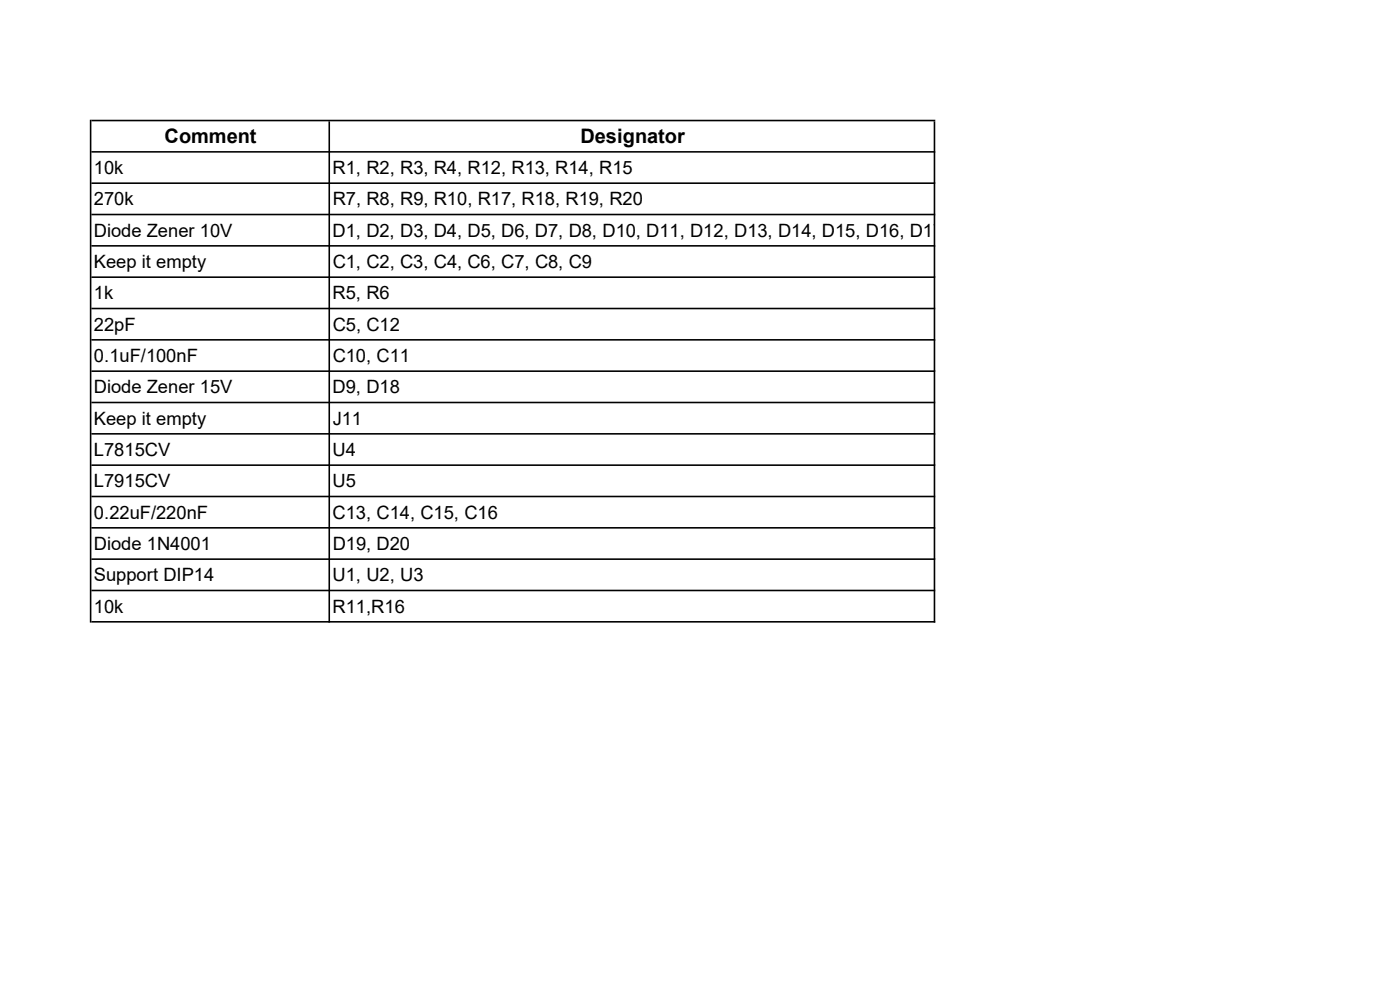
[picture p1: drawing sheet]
<svg xmlns="http://www.w3.org/2000/svg" width="297mm" height="210mm" viewBox="0 0 297 210" stroke-linecap="round" stroke-linejoin="round" font-family="sans-serif">
<defs><g id="words">
<g font-size="4.2">
<text x="34.9" y="30.4">Comment</text>
<text x="123.1" y="30.4">Designator</text>
</g>
<g font-size="3.9">
<text x="19.9" y="36.9">10k</text>
<text x="70.6" y="36.9">R1, R2, R3, R4, R12, R13, R14, R15</text>
<text x="19.9" y="43.6">270k</text>
<text x="70.6" y="43.6">R7, R8, R9, R10, R17, R18, R19, R20</text>
<text x="19.9" y="50.2">Diode Zener 10V</text>
<text x="70.6" y="50.2">D1, D2, D3, D4, D5, D6, D7, D8, D10, D11, D12, D13, D14, D15, D16, D17</text>
<text x="19.9" y="56.9">Keep it empty</text>
<text x="70.6" y="56.9">C1, C2, C3, C4, C6, C7, C8, C9</text>
<text x="19.9" y="63.5">1k</text>
<text x="70.6" y="63.5">R5, R6</text>
<text x="19.9" y="70.1">22pF</text>
<text x="70.6" y="70.1">C5, C12</text>
<text x="19.9" y="76.8">0.1uF/100nF</text>
<text x="70.6" y="76.8">C10, C11</text>
<text x="19.9" y="83.4">Diode Zener 15V</text>
<text x="70.6" y="83.4">D9, D18</text>
<text x="19.9" y="90.1">Keep it empty</text>
<text x="70.6" y="90.1">J11</text>
<text x="19.9" y="96.7">L7815CV</text>
<text x="70.6" y="96.7">U4</text>
<text x="19.9" y="103.4">L7915CV</text>
<text x="70.6" y="103.4">U5</text>
<text x="19.9" y="110">0.22uF/220nF</text>
<text x="70.6" y="110">C13, C14, C15, C16</text>
<text x="19.9" y="116.7">Diode 1N4001</text>
<text x="70.6" y="116.7">D19, D20</text>
<text x="19.9" y="123.3">Support DIP14</text>
<text x="70.6" y="123.3">U1, U2, U3</text>
<text x="19.9" y="130">10k</text>
<text x="70.6" y="130">R11,R16</text>
</g>
</g></defs>
<g fill="#000">
<path d="M19 25.4h.4v106.7h-.4zM69.7 25.7h.3v106.4h-.3zM198.1 25.7h.3v106.4h-.3z" fill-rule="evenodd"/>
<path d="M19.4 25.4h179v.3h-179zM19.4 32h179v.4h-179zM19.4 38.7h179v.3h-179zM19.4 45.3h179v.4h-179zM19.4 52h179v.3h-179zM19.4 58.6h179v.4h-179zM19.4 65.3h179v.3h-179zM19.4 71.9h179v.4h-179zM19.4 78.6h179v.3h-179zM19.4 85.2h179v.4h-179zM19.4 91.9h179v.3h-179zM19.4 98.5h179v.3h-179zM19.4 105.2h179v.3h-179zM19.4 111.8h179v.3h-179zM19.4 118.4h179v.4h-179zM19.4 125.1h179v.3h-179zM19.4 131.7h179v.4h-179z" fill-rule="evenodd"/>
</g>
<use href="#words"/>
</svg>
